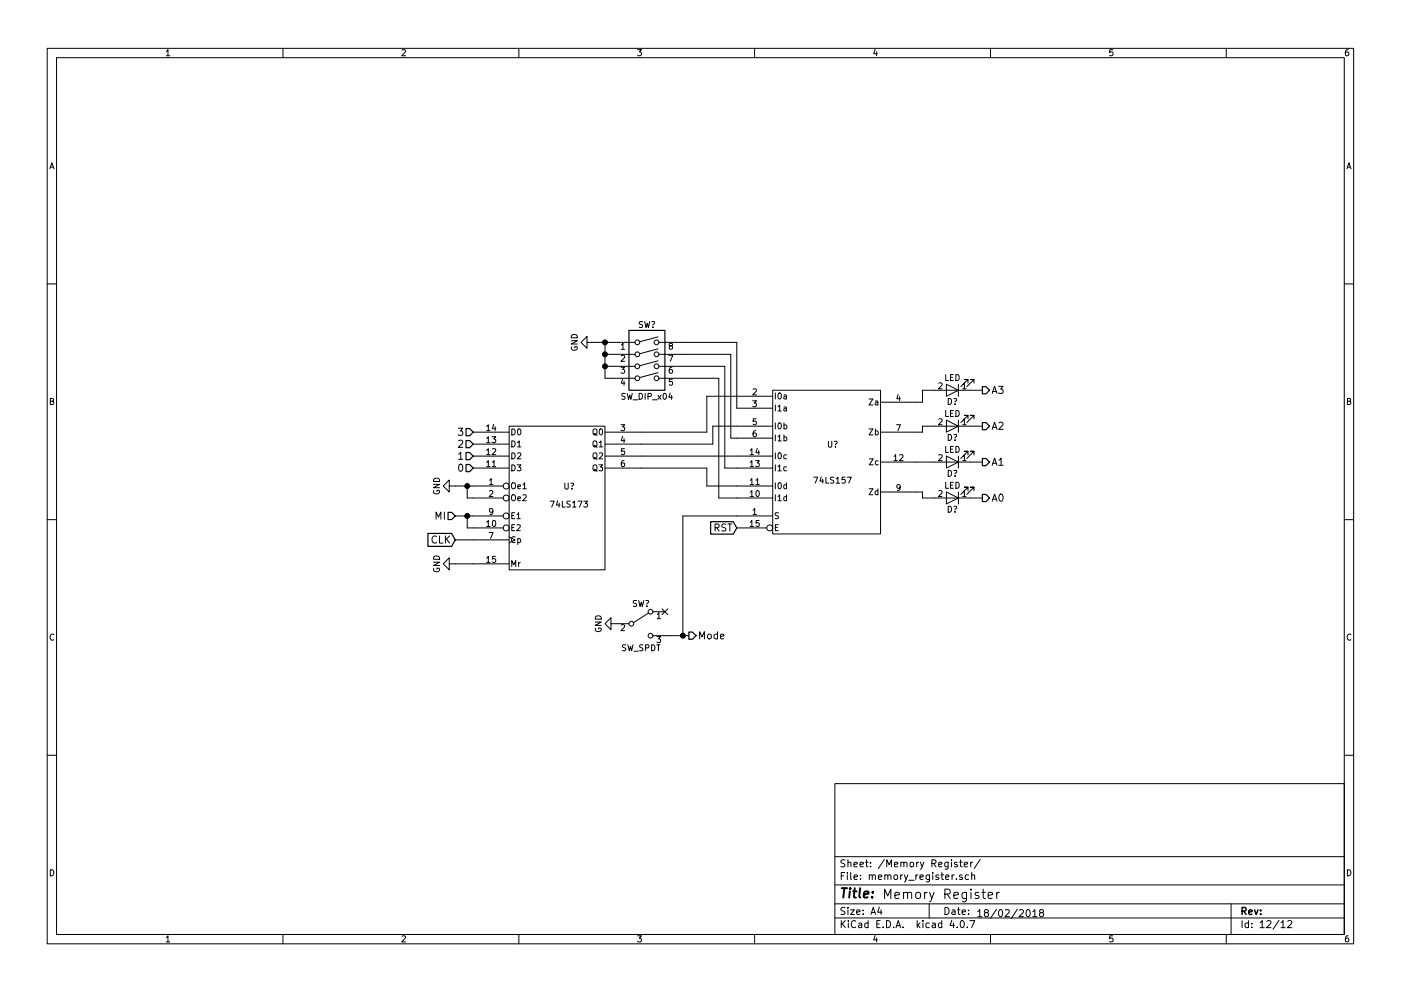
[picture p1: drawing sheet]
<svg xmlns="http://www.w3.org/2000/svg" width="297mm" height="210mm" viewBox="0 0 297 210" stroke-linecap="round" stroke-linejoin="round" font-family="sans-serif">
<g fill="none" stroke="#000" stroke-width=".21">
<path d="M10 10.3h277v189.9h-277zM12 12.2h273v186.1h-273zM35.3 10.9l.3-.4v1.3M35.3 11.8h.7M60 10.3v1.9M85.2 10.6l.5-.1 .3 .4-.8 .9h.8M110 10.3v1.9M135.2 10.5h.8l-.4 .5 .3 .1 .1 .2-.1 .4-.2 .1-.5-.1M160 10.3v1.9M185.5 10.5l-.3 .9h.8M185.9 11v.8M210 10.3v1.9"/>
<path d="M235.9 10.5h-.6v.6h.6l.1 .5-.3 .2-.4-.1M260 10.3v1.9M285.9 10.5l-.4 .1-.2 .2-.1 .8 .3 .2 .4-.1 .1-.4-.1-.2-.4-.1-.3 .3M10.6 35.8l.4-1.3 .4 1.3M10.7 35.5h.6M285.6 35.8l.4-1.3 .4 1.3M285.7 35.5h.6M10 60.2h2M121.1 72.3h1.3l-1.3 .7h1.3M121.2 73.6a.59 .59 0 0 0 .6 .7 .59 .59 0 0 0 .5-.7h-.5v.2M121.2 71.2a.69 .69 0 0 1 .8-.2 .69 .69 0 0 1 .4 .7h-1.3zM124.5 72.6v-1.2l-1.3 1.2 1.3 1.3v-1.3h10.1"/>
<path d="M128.3 75.2h6.3M128.3 77.7h6.3M128.3 72.6v7.7h6.3M131.6 77.9h.8l-.4 .5 .4 .1v.6l-.2 .1-.6-.1M131.7 73.2l.4-.4v1.3M131.7 75.5l.5-.1 .2 .3-.8 1h.8M131.7 74.1h.7M136.2 68.3h-.6v.4a.54 .54 0 0 1 .6 .7l-.2 .1-.5-.1M136.7 68.2l.3 1.3 .2-.9 .3 .9 .3-1.3M138.2 68.3l.4-.1a.41 .41 0 0 1-.2 .7v.1M138.4 69.4v.1M139.5 79.1l-3.9 1"/>
<path d="M139.5 76.5l-3.9 1.1M139.5 74l-3.9 1.1M139.5 71.5l-3.9 1M139.7 77.7h14v21.6h10.1M139.7 72.6h16.5v14h7.6M139.7 75.2h15.2v17.8h8.9M141.8 75.4h.8l-.5 1.3M142.1 73.4l-.2-.3v-.2h.6v.3l-.5 .2-.1 .2v.4l.2 .1h.3l.2-.2-.1-.4-.1-.1M142.5 77.9l-.4 .1-.2 .2v.7l.2 .3 .4-.1v-.6l-.4-.1-.2 .2M200.5 79.5v1.2h.6M202.1 79.5h-.6v1.2h.6M202.7 79.5a.64 .64 0 0 1 .7 .6 .64 .64 0 0 1-.7 .6z"/>
<path d="M285 60.2h2M10.7 85.1h.5l.1-.5-.6-.1v1.3h.5l.2-.4-.3-.3M97.2 90.9h.9l-.5 .5 .5 .3-.1 .5-.2 .2-.6-.2M97.2 93.5l.6-.1 .3 .4-.9 1.1h.9M97.2 96.4l.5-.5v1.6M97.2 97.5h.9M97.5 98.5h.1a.81 .81 0 0 1 .5 .7 .81 .81 0 0 1-.5 .8 .98 .98 0 0 1-.1-1.5zM100.3 91.7h7.6M100.3 94.2h7.6M100.3 96.8h7.6M100.3 99.3h7.6M103.2 98.1l.3-.4v1.3"/>
<path d="M103.2 95.5l.3-.3v1.3M103.2 93l.3-.3v1.2M103.2 90.5l.3-.4v1.3M103.2 99h.7M103.2 96.5h.7M103.2 93.9h.7M103.2 91.4h.7M104.3 92.7h.8l-.4 .4 .4 .1v.6l-.2 .1-.6-.1M104.4 98.1l.3-.4v1.3M104.4 95.3l.5-.1 .2 .3-.8 1h.8M104.4 99h.7M104.7 90l-.3 1h.8"/>
<path d="M105 90.5v.9M107.9 90.4h20.4v30.5h-20.4zM108.5 98.6a.64 .64 0 0 1 .7 .7 .64 .64 0 0 1-.7 .6zM108.5 96.1a.64 .64 0 0 1 .7 .6 .64 .64 0 0 1-.7 .7zM108.5 93.5a.64 .64 0 0 1 .7 .7 .64 .64 0 0 1-.7 .6zM108.5 91a.64 .64 0 0 1 .7 .6 .64 .64 0 0 1-.7 .7zM109.7 98.6h.7l-.4 .5 .4 .1v.6l-.2 .1-.5-.1M109.7 96.2l.5-.1 .2 .3-.7 1h.7M109.7 93.9l.4-.4v1.3M109.7 94.8h.7M109.8 91.1l.2-.1a.67 .67 0 0 1 .5 .6 .67 .67 0 0 1-.5 .7l-.3-.5zM125.8 91.2l.2-.2 .4 .1 .2 .7a.42 .42 0 0 1-.3 .4 .42 .42 0 0 1-.4 0l-.2-.4z"/>
<path d="M125.8 93.7l.2-.2 .4 .1 .2 .8a.42 .42 0 0 1-.3 .4 .42 .42 0 0 1-.4-.1l-.2-.3zM125.8 96.3l.2-.2h.4l.2 .8a.42 .42 0 0 1-.3 .4 .42 .42 0 0 1-.4 0l-.2-.4zM125.8 98.8l.2-.2 .4 .1 .2 .8a.42 .42 0 0 1-.3 .3 .42 .42 0 0 1-.4 0l-.2-.3zM126 92l.6 .4M126 94.5l.6 .4M126 97l.6 .5M126 99.6l.6 .4M127 98.6h.8l-.5 .5 .4 .1v.6l-.2 .1-.5-.1M127.1 93.9l.3-.4v1.3M127.1 96.2l.4-.1 .3 .3-.8 1h.8M127.1 94.8h.7M127.2 91.1l.1-.1a.67 .67 0 0 1 .5 .6 .67 .67 0 0 1-.5 .7l-.2-.5z"/>
<path d="M128.3 99.3h21.6v3.8h13.9M128.3 96.8h35.5M131.6 90.1h.8l-.4 .5 .4 .1v.6l-.2 .1-.6-.1M132 92.6l-.3 .9h.8M132 80.4l-.3 .9h.8M132.3 97.7l-.3 .1-.2 .2-.1 .7 .3 .3 .4-.1-.1-.6-.3-.1-.3 .2M132.3 80.9v.8M132.3 93.1v.8M132.4 95.2h-.6l-.1 .6h.7v.5l-.2 .2-.5-.2M132.5 83.5h-.6v.4a.54 .54 0 0 1 .6 .7l-.2 .1h-.5M133 83.5l.3 1.2 .2-.9 .3 .9 .3-1.2M134.2 84.8h1"/>
<path d="M135.5 83.5a.64 .64 0 0 1 .7 .6 .64 .64 0 0 1-.7 .6zM136.8 83.5v1.2M137.4 84.1l.6-.1v-.4l-.6-.1v1.2M138.4 84.8h.9M139.5 83.9l.7 .8M139.7 80.3h12.7v25.4h11.4M140.2 83.9l-.7 .8M140.7 83.6l.2-.1a.67 .67 0 0 1 .4 .6 .67 .67 0 0 1-.4 .6l-.3-.5zM142.1 83.4l-.3 .9h.8M142.4 83.9v.8M142.5 80.5h-.6v.5h.6v.6l-.1 .1-.5-.1M159.1 98.1l.3-.4v1.3"/>
<path d="M159.1 95.5l.3-.3v1.3M159.1 99h.7M159.1 96.5h.7M159.6 85h.8l-.5 .5 .4 .1v.6l-.2 .1-.5-.1M159.7 82.6l.4-.1 .3 .3-.8 1h.8M160.2 97.7h.8l-.4 .5 .3 .1v.6l-.1 .1-.6-.1M160.2 91.4h-.3l-.2 .3v.7l.2 .3 .4-.2-.1-.6h-.3l-.2 .2M160.3 88.8h-.6v.6h.6v.6l-.2 .1-.4-.1M160.6 95.1l-.3 .9h.7M160.9 95.6v.9M163.8 82.8h22.9v30.5h-22.9zM163.8 84.1h-13.9v7.6h-21.6"/>
<path d="M163.8 90.4h-12.7v3.8h-22.8M164.4 83.4v1.3M164.4 85.9v1.3M164.4 89.7v1.3M164.4 92.3v1.2M164.4 96.1v1.3M164.4 98.6v1.3M164.9 86.3l.4-.4v1.3M164.9 92.6l.4-.3v1.2M164.9 99l.4-.4v1.3M164.9 87.2h.8M164.9 93.5h.8"/>
<path d="M164.9 99.9h.8M165 83.5l.2-.1a.67 .67 0 0 1 .5 .6 .67 .67 0 0 1-.5 .7l-.3-.5zM165 89.8l.2-.1a.67 .67 0 0 1 .5 .7 .67 .67 0 0 1-.5 .6l-.3-.5zM165 96.2l.2-.1a.67 .67 0 0 1 .5 .6 .67 .67 0 0 1-.5 .7l-.3-.5zM166.2 83.9h.5l.1 .8M166.2 86.4h.5l.1 .8M166.2 90.2l.4-.1 .2 .3-.1 .5h-.5M166.2 92.8l.4-.1 .2 .2-.1 .6h-.5M166.2 89.7v1.3M166.2 92.3v1.2M166.8 84.1l-.6 .2 .1 .4 .5-.1M166.8 86.6l-.6 .3 .1 .3 .5-.1"/>
<path d="M166.8 99.1l-.4-.1-.2 .3 .1 .5h.5M166.8 96.6l-.4-.1-.2 .2 .1 .6h.5M175.6 93.6v1l.3 .3h.2l.3-.3v-1M176.9 93.7l.4-.1a.41 .41 0 0 1-.2 .7v.1M177.1 94.8v.1M184.3 84.7h.8l-.8 1.2h.8M184.3 91h.8l-.8 1.3h.8M184.3 97.4h.8l-.8 1.2h.8M185.6 85.1h.5v.8M185.6 91.5l.4-.1 .2 .3-.1 .5h-.5M185.6 91v1.3M186.1 85.4l-.6 .2 .2 .3 .4-.1"/>
<path d="M186.2 97.8h-.4l-.2 .2 .1 .5h.5M186.7 98h21.6M189.5 96.8l.4-.3v1.2M189.5 97.7h.7M190.1 90.1h.8l-.5 1.3M190.4 83.7l-.3 .9h.8M190.7 84.2v.8M190.8 96.6l.4-.1 .3 .3-.8 .9h.8M199 81.3l.5-.1 .2 .4-.7 .9h.7M199 88.9l.5-.1 .2 .4-.7 .9h.7M199 96.6l.5-.1 .2 .3-.7 .9h.7M200.5 87.1v1.3h.6"/>
<path d="M200.5 94.7v1.3h.6M200.7 81.5l2.5 1.3-2.5 1.3zM200.7 89.1l2.5 1.3-2.5 1.3zM200.7 96.8l2.5 1.2-2.5 1.3zM201 84.6a.64 .64 0 0 1 .8 .6 .64 .64 0 0 1-.8 .6zM201 92.2a.64 .64 0 0 1 .8 .6 .64 .64 0 0 1-.8 .6zM201 99.8a.64 .64 0 0 1 .8 .6 .64 .64 0 0 1-.8 .7zM201.5 80.1h.5M201.5 87.7h.5M201.5 95.3h.5M202.1 87.1h-.6v1.3h.6M202.1 94.7h-.6v1.3h.6"/>
<path d="M202.3 84.6h.4a.41 .41 0 0 1-.2 .7M202.3 92.2h.4a.41 .41 0 0 1-.2 .7v.1M202.3 99.8h.4a.41 .41 0 0 1-.2 .7v.1M202.5 85.7v.1M202.5 93.3v.1M202.7 87.1a.64 .64 0 0 1 .7 .6 .64 .64 0 0 1-.7 .7zM202.7 94.7a.64 .64 0 0 1 .7 .6 .64 .64 0 0 1-.7 .7zM203.2 81.5v2.6M203.2 89.1v2.6M203.2 96.8v2.5M204.1 81.6l.4-.4v1.3M204.1 89.2l.4-.4v1.3"/>
<path d="M204.1 96.8l.4-.3v1.2M204.1 97.7h.7M204.1 82.5h.7M204.1 90.1h.7M205.2 81.3v-.8h-.7h.7l-1.5 1.5M205.2 88.9v-.8h-.7h.7l-1.5 1.6M205.2 96.5v-.7h-.7h.7l-1.5 1.5M206.5 81.3v-.8h-.8h.8l-1.5 1.5M206.5 88.9v-.8h-.8h.8l-1.5 1.6M206.5 96.5v-.7h-.8h.8l-1.5 1.5M208.3 90.4h-12.7v1.3h-8.9M208.3 82.8h-12.7v2.5h-8.9"/>
<path d="M210.4 98.7l.5-1.5 .5 1.5M210.4 91.1l.5-1.5 .5 1.5M210.4 83.5l.5-1.5 .5 1.5M210.5 98.3h.7M210.5 90.7h.7M210.5 83.1h.7M211.7 82h1l-.5 .5 .5 .3-.1 .5-.2 .2-.7-.2M211.8 97.6l.4-.4v1.5M211.8 89.7l.6-.1 .3 .4-1 1.1h1M211.8 98.7h.9M285.7 85.1h.5l.1-.5-.6-.1v1.3h.5l.2-.4-.3-.3M10 110.3h2"/>
<path d="M91.9 102.8h1.3l-1.3 .7h1.3M91.9 119.3h1.3l-1.3 .7h1.3M92 104.1a.59 .59 0 0 0 .5 .7 .59 .59 0 0 0 .6-.7l-.5-.1v.3M92 101.7a.69 .69 0 0 1 .8-.2 .69 .69 0 0 1 .4 .7h-1.3zM92 118.2a.69 .69 0 0 1 .8-.2 .69 .69 0 0 1 .4 .7h-1.3zM92.5 110.2v-1.6l.5 1.1 .5-1.1v1.6M92.6 113.9a.72 .72 0 0 0-1.1 .5 .72 .72 0 0 0 .8 .8l.3-.1M93.2 113.7v1.5h.7M94.2 108.6v1.6M94.4 113.7v1.5M94.7 114.4l.6 .8M95.2 103.1v-1.3l-1.2 1.3 1.2 1.3v-1.3h11.5"/>
<path d="M95.2 119.6v-1.2l-1.2 1.2 1.2 1.3v-1.3h12.7M95.3 113.7l-.9 .9M96.5 114.5h11.4M96.5 109.5h10.2M99.1 103.1v2.6h7.6M99.1 109.5v2.5h7.6M103.2 110.8l.3-.4v1.3M103.2 118.4l.3-.3v1.2M103.2 111.7h.7M103.2 119.3h.7M103.7 113h.8l-.5 1.2M103.8 101.9l.3-.4v1.3"/>
<path d="M103.8 104.2l.5-.1 .2 .3-.8 1h.8M103.8 102.8h.7M104.5 108.4l-.2 .3-.4-.1-.1-.6 .5-.1 .2 .2-.1 .8-.3 .3h-.2M104.5 110.5l.2-.1a.67 .67 0 0 1 .4 .7 .67 .67 0 0 1-.4 .6l-.3-.5zM105.1 118.1h-.7v.5h.7v.6l-.2 .1-.5-.1M107.9 113.9l1.3 .6-1.3 .7M108.5 102.6l.2-.2 .4 .1 .2 .8a.42 .42 0 0 1-.2 .4 .42 .42 0 0 1-.5-.1l-.1-.3zM108.5 109.4h.4M108.5 111.9h.4M108.6 105h.5l.2 .8a.42 .42 0 0 1-.2 .4 .42 .42 0 0 1-.5 0l-.1-.4zM109.1 108.8h-.6v1.3h.6M109.1 111.3h-.6v1.3h.6"/>
<path d="M109.2 114a.56 .56 0 0 0-.7 .5 .56 .56 0 0 0 .7 .5M109.6 109.1l.4-.3v1.3M109.6 111.4l.5-.1 .2 .4-.8 .9h.8M109.6 110.1h.7M109.8 103.3l.6-.2-.1-.2-.3-.1-.2 .2v.6h.5M109.8 105.8l.6-.1-.1-.2-.3-.1-.2 .2v.6h.5M109.8 114.3h.3l.3 .2-.1 .6h-.5M109.8 114.3v1.2M110 119.3v.9M110.3 119.3l-.3 .3M110.9 102.8l.3-.4v1.3M110.9 105.1l.5-.1 .2 .3-.8 .9h.8"/>
<path d="M110.9 103.7h.7M116.7 106.3h.8l-.5 1.3M118.2 106.2l-.2 1h.7M118.5 106.7v.9M119.2 106.3v1.3h.6M119.8 102.5v1l.2 .3h.2l.3-.3v-1M120.9 106.4h-.6l-.1 .4a.54 .54 0 0 1 .7 .7l-.2 .1-.5-.1M121 102.6l.4-.1a.41 .41 0 0 1-.1 .7v.1M121.3 103.7v.1M121.4 106.7l.4-.4v1.3M121.4 107.6h.7M122.6 106.3h.8l-.5 1.3"/>
<path d="M123.8 106.3h.8l-.5 .5 .4 .1v.6l-.2 .1-.5-.1M151.6 112l.7-.1 .2-.2-.1-.4-.2-.1h-.6v1.5M152 112l.5 .7M153.9 111.2h-.6l-.3 .2 .1 .4 .7 .3v.4l-.2 .2-.6-.1M154.3 111.2h.9M154.7 111.2v1.5M156.2 112h6.4M159.1 104.4l.3-.3v1.3M159.1 101.9l.3-.4v1.3M159.1 110.8l.3-.4v1.3M159.1 102.8h.7M159.1 111.7h.7"/>
<path d="M159.1 105.4h.7M159.7 108.2l.3-.3v1.3M159.7 109.2h.7M160.3 101.9l.3-.4v1.3M160.3 102.8h.7M160.4 104.2l.2-.1a.67 .67 0 0 1 .4 .6 .67 .67 0 0 1-.4 .7l-.3-.5zM160.9 110.4h-.6v.6h.6v.6l-.1 .1-.5-.1M163.8 109.5h-19v25.4M164.4 111.9h.4M164.4 102.4v1.3M164.4 105v1.2M164.9 105.3l.4-.3v1.2"/>
<path d="M164.9 106.2h.8M165 111.3h-.6v1.3h.6M165 108.8h-.6v.5a.54 .54 0 0 1 .6 .6l-.2 .2-.5-.1M165 102.5l.2-.1a.67 .67 0 0 1 .5 .7 .67 .67 0 0 1-.5 .6l-.3-.5zM166.8 105.5l-.4-.1-.2 .2 .1 .6h.5M166.8 102.9l-.4-.1-.2 .3 .1 .5h.5M166.8 102.4v1.3M166.8 105v1.2M172.5 101.2h.9l-.6 1.3M174.1 101.2l-.3 .9h.8M174.4 101.6v.9M175.1 101.2v1.3h.6"/>
<path d="M176.8 101.3h-.6l-.1 .4a.54 .54 0 0 1 .6 .7l-.1 .1-.5-.1M177.3 101.6l.3-.4v1.3M177.3 102.5h.7M179.2 101.2h-.6l-.1 .6h.7v.6l-.2 .1-.5-.1M179.7 101.2h.8l-.5 1.3M184.3 103.7h.8l-.8 1.3h.8M186.1 104.2l-.3-.1-.3 .3 .1 .5h.5M186.1 103.7v1.3M186.7 104.4h8.9v1.3h12.7M190.9 103.3l-.3 .3-.4-.1v-.6l.4-.1 .3 .2-.1 .8-.3 .3h-.3M199 104.2l.5-.1 .2 .3-.7 1h.7M200.5 102.3v1.3h.6"/>
<path d="M200.7 104.4l2.5 1.3-2.5 1.2zM201 107.4a.64 .64 0 0 1 .8 .6 .64 .64 0 0 1-.8 .7zM201.5 102.9h.5M202.1 102.3h-.6v1.3h.6M202.3 107.5l.4-.1a.41 .41 0 0 1-.2 .7v.1M202.5 100.9v.2M202.5 108.6v.1M202.7 102.3a.64 .64 0 0 1 .7 .7 .64 .64 0 0 1-.7 .6zM203.2 104.4v2.5M204.1 104.4l.4-.3v1.3M204.1 105.4h.7M205.2 104.1v-.7h-.7h.7l-1.5 1.5"/>
<path d="M206.5 104.1v-.7h-.8h.8l-1.5 1.5M210.4 106.3l.5-1.5 .5 1.5M210.5 105.9h.7M211.9 105l.3-.2a.81 .81 0 0 1 .5 .8 .81 .81 0 0 1-.5 .7l-.3-.1-.1-.4zM285 110.3h2M11.4 134.6a.58 .58 0 0 0-.8 .6 .58 .58 0 0 0 .8 .5M92 120.6a.59 .59 0 0 0 .5 .7 .59 .59 0 0 0 .6-.7l-.5-.1v.3M108.5 120.2v-1.3l.4 .9 .4-.9v1.3M126.2 132h1.3l-1.3 .7h1.3M126.3 133.3a.59 .59 0 0 0 .5 .7 .59 .59 0 0 0 .6-.7l-.5-.1v.3M126.3 130.9a.69 .69 0 0 1 .7-.2 .69 .69 0 0 1 .5 .7h-1.3zM129.5 132.3v-1.2l-1.2 1.2 1.2 1.3v-1.3h3.8"/>
<path d="M131.7 132.6l.5-.1 .2 .4-.8 .9h.8M132.7 136.8h-.6l-.1 .5a.54 .54 0 0 1 .6 .6l-.1 .2-.5-.1M133.1 136.8l.3 1.3 .3-.9 .2 .9 .3-1.3M134.4 138.2h1M135 127.5h-.6l-.1 .4a.54 .54 0 0 1 .6 .6l-.2 .2-.4-.1M135.4 127.4l.3 1.3 .3-.9 .2 .9 .3-1.3M136.3 136.8h-.6v.5a.54 .54 0 0 1 .6 .6l-.2 .2-.5-.1M136.9 137.5l.6-.1v-.5l-.6-.1v1.3M136.9 127.5l.4-.1a.41 .41 0 0 1-.1 .7v.1M137.2 128.5v.2M137.5 130l-3.1 2.1M138.2 136.8a.64 .64 0 0 1 .7 .6 .64 .64 0 0 1-.7 .7z"/>
<path d="M138.4 129.8h2.6M138.4 134.9h7.6M139.2 136.8h.8M139.3 135.1h.8l-.5 .5 .4 .1v.5l-.2 .1-.5-.1M139.3 130.3l.4-.3v1.3M139.3 131.3h.8M139.6 136.8v1.3M140.4 129.2l1.2 1.2M141.6 129.2l-1.2 1.2M148.3 135.6v-1.6l.5 1.1 .6-1.1v1.6M150.1 134.7l.2-.2 .4 .2 .1 .6-.1 .2-.4 .1-.2-.2zM152.1 134.6l-.4-.1-.3 .3 .1 .7h.6"/>
<path d="M152.1 134v1.6M152.8 135l.7-.1-.1-.3-.4-.1-.2 .3v.7h.6M286.4 134.6a.58 .58 0 0 0-.8 .6 .58 .58 0 0 0 .8 .5M10 160.2h2M177 166.3h108v32h-108zM285 160.2h2M10.7 184.5a.65 .65 0 0 1 .7 .7 .65 .65 0 0 1-.7 .6zM35.3 198.9l.3-.4v1.3M35.3 199.8h.7M60 198.3v1.9M85.2 198.6l.5-.1 .3 .4-.8 .9h.8M110 198.3v1.9"/>
<path d="M135.2 198.5h.8l-.4 .5 .3 .1 .1 .2-.1 .4-.2 .1-.5-.1M160 198.3v1.9M177 194.8h108M177 191.8h108M177 187.8h108M177 181.8h108M178.4 195.3v1.5M178.4 185.8h.5M178.6 196l.6 .8M179.1 185.1h-.7v1.5M179.1 192.6l-.5-.1-.3 .3 .1 .3 .7 .4v.4l-.2 .1-.6-.1M179.1 182.5l-.5-.1-.3 .3 .1 .3 .7 .4v.4l-.2 .1-.6-.1"/>
<path d="M179.2 195.3l-.8 .9M179.7 185.1v.2M179.7 185.6v1M179.8 192.5v.2M179.8 183.1l.2-.2 .4 .1v.9M179.8 182.4v1.5M179.8 193v1M179.9 195.3v.2M179.9 195.8v1M180.3 193h.8l-.8 1h.8M180.4 185.1v1.3l.2 .2M181.1 183.4l.7-.1-.1-.3-.4-.1-.2 .2v.7h.6"/>
<path d="M181.1 186.1l.7-.1-.1-.3-.4-.1-.2 .2 .1 .7h.5M181.4 195.5a.71 .71 0 0 0-1 .5 .71 .71 0 0 0 .8 .8l.2-.1M181.6 193.5l.7-.1v-.3l-.4-.1-.3 .2 .1 .7h.6M182.1 195.9h.6v.9M182.3 183.4l.8-.1-.1-.3-.4-.1-.3 .2 .1 .7h.6M182.4 186.5v.1M182.4 185.7v.1M182.7 196.2l-.7 .3 .2 .3 .5-.1M183 193.9v.1M183 193.1v.1M183.5 182.9h.6M183.7 182.4v1.3l.4 .2"/>
<path d="M184 195.9l-.4-.1-.3 .3 .1 .6 .2 .1 .4-.1M184 195.3v1.5M184.3 185.7l.2-.1 .4 .1v.9M184.3 185.6v1M184.6 183.8v.1M184.6 183v.1M184.7 194l.4-1.5 .5 1.5M184.8 193.6h.7M184.9 185.8l.3-.2 .3 .1 .1 .9M185.5 198.5l-.3 .9h.8M185.9 199v.8M185.9 196h.5"/>
<path d="M186.2 186.1l.7-.1v-.3l-.4-.1-.3 .2 .1 .7h.6M186.4 192.5l-.3 1h.9M186.6 195.3h-.7v1.5h.7M186.8 193v1M187.2 196.7v.1M187.5 182.3l-1.3 2M187.6 190.6v-2l.6 1.5 .7-1.5v2M187.6 185.7l.2-.1 .4 .1v.9M187.6 185.6v1M188 195.3a.76 .76 0 0 1 .8 .8 .76 .76 0 0 1-.8 .7zM188 183.9v-1.5l.5 1.1 .5-1.1v1.5M188.2 185.8l.3-.2 .3 .1 .1 .9"/>
<path d="M189.5 196.7v.1M189.6 185.7l.2-.1 .4 .1 .1 .6-.1 .2-.4 .1-.2-.1zM189.6 183.4l.7-.1v-.3l-.4-.1-.3 .2 .1 .7h.6M189.7 190l1-.2-.1-.4-.6-.1-.3 .3 .1 .9h.8M190 196.8l.4-1.5 .6 1.5M190.1 196.4h.7M191 185.6v1M191 183.1l.2-.2 .4 .1v.9M191 182.9v1M191.4 185.6l-.4 .3M191.5 196.7v.1M191.6 189.5l.1-.1a.5 .5 0 0 1 .7 .2v1"/>
<path d="M191.6 189.3v1.3M191.6 183.1l.3-.2 .3 .1 .1 .9M191.7 185.6l.4 1M192.4 189.6a.49 .49 0 0 1 .8-.2l.1 1.2M192.5 185.6l-.5 1.4-.3 .1M192.7 186.8h1.1M193 183.1l.2-.2 .4 .2 .1 .5-.1 .2-.4 .1-.2-.1zM194.2 185.6v1M194.2 189.5l.3-.2a.49 .49 0 0 1 .7 .4v.6a.54 .54 0 0 1-.5 .4 .54 .54 0 0 1-.6-.4zM194.4 182.9v1M194.5 195.3v1.5M194.6 185.6l-.4 .3"/>
<path d="M194.6 196.3l.4 .5M194.8 182.9l-.4 .3M195 186.1l.8-.1-.1-.3-.4-.1-.3 .2 .1 .7h.6M195 195.8l-.5 .6M195.1 182.9l.4 1M195.7 195.3v.2M195.7 195.8v1M195.9 182.9l-.5 1.4-.3 .1M196 189.3v1.3M196.6 189.3l-.4 .1-.2 .3M197 191.8v3M197 195.9l-.4-.1-.3 .3 .1 .6 .2 .1 .4-.1"/>
<path d="M197.1 185.6l-.1 1.4-.2 .1-.4-.1M197.1 185.7l-.5-.1-.3 .3 .1 .6 .2 .1 .5-.1M197.1 189.3l.5 1.3M197.6 183.2l.7-.1 .2-.2-.1-.3-.2-.2h-.6v1.5M197.7 195.9h.6v.9M197.8 185.1v.2M197.8 185.6v1M197.9 183.2l.6 .7M198 189.3l-.6 1.8-.3 .2M198.3 196.2l-.7 .3 .2 .3 .5-.1M199 185.7l-.4-.1-.2 .2 .1 .2 .5 .2v.3h-.6M199 183.4l.7-.1v-.3l-.5-.1-.2 .2 .1 .7h.6"/>
<path d="M199.5 185.6h.6M199.7 195.9l-.5-.1-.2 .3v.6l.2 .1 .5-.1M199.7 195.3v1.5M199.7 185.1v1.3l.4 .2M200.3 189.7l1-.1a.55 .55 0 0 0 .2-.5 .55 .55 0 0 0-.4-.5h-.8v2M200.4 192.5a.76 .76 0 0 1 .8 .8 .76 .76 0 0 1-.8 .7zM200.5 186.1l.7-.1-.1-.3-.4-.1-.2 .2 .1 .7h.5M200.8 189.7l.7 .9M201 182.9v1.4l-.3 .1-.3-.1M201 183l-.4-.1-.3 .3 .1 .6 .2 .1 .4-.1M201.7 182.4v.2M201.7 182.9v1"/>
<path d="M201.8 195.2l-.4 1.1h1M201.9 193.1h.5l.1 .9M201.9 185.6v1M202.2 195.8v1M202.2 190l1-.2-.1-.4-.6-.1-.3 .3 .1 .9h.8M202.3 185.6l-.4 .3M202.5 193.4l-.7 .3 .2 .3 .5-.1M202.8 186.5v.1M202.9 196.7v.1M202.9 183l-.3-.1-.2 .2v.3l.5 .1v.3h-.5M203 193h.6M203.2 192.5v1.3l.4 .2"/>
<path d="M203.5 182.9h.5M203.7 182.4v1.3l.3 .2M203.8 195.4l.1-.1a.8 .8 0 0 1 .6 .8 .8 .8 0 0 1-.6 .7 .97 .97 0 0 1-.1-1.4zM204 193.5l.7-.1-.1-.3-.4-.1-.2 .2 .1 .7h.5M204 185.7l-.3-.1-.3 .2 .1 .2 .5 .2v.3h-.6M204.4 183.4l.8-.1-.1-.3-.4-.1-.3 .2 .1 .7h.6M204.9 189.3l-.1 1.8a.52 .52 0 0 1-.7 .1M204.9 189.4l-.6-.1-.3 .4 .1 .8 .2 .1 .6-.1M205.1 196.7v.1M205.4 193.9v.1M205.4 193.1v.1M205.4 185.7l-.5-.1-.3 .3 .1 .6 .2 .1 .5-.1"/>
<path d="M205.6 195.3h1.1l-.7 1.5M205.8 182.9v1M205.9 188.6v.2M205.9 189.3v1.3M206 185.7l.2-.1 .4 .1 .1 .9M206 185.1v1.5M206.2 182.9l-.4 .3M207.3 193.4l.4-.4v1.5M207.3 194.5h.9M207.5 189.4l-.5-.1-.3 .3 .1 .3 .7 .2v.4h-.8M207.8 182.3l-1.2 2M208.2 189.3h.7"/>
<path d="M208.5 188.6v1.8l.4 .2M209 193.6l-.3-.3 .1-.2 .2-.1 .4 .1 .2 .2-.1 .2-.5 .1-.3 .3v.3l.3 .3h.3l.3-.3v-.3l-.3-.3M209.5 190l1-.2-.1-.4-.6-.1-.3 .3 .1 .9h.8M210 198.3v1.9M211.3 192.9l-1.3 1.9M211.3 189.3v1.3M211.9 193.1l.2-.1a.8 .8 0 0 1 .5 .7 .8 .8 0 0 1-.5 .8l-.4-.6zM211.9 189.3l-.4 .1-.2 .3M213.1 193.1l.6-.1 .3 .4-.9 1.1h.9M215.7 192.9l-1.3 1.9M216.1 193.1l.6-.1 .3 .4-.9 1.1h.9M217.7 193.1l.2-.1a.8 .8 0 0 1 .5 .7 .8 .8 0 0 1-.5 .8l-.3-.6z"/>
<path d="M219 193.4l.4-.4v1.5M219 194.5h.8M220.7 193.6l-.3-.3 .1-.2 .2-.1 .4 .1 .2 .2-.1 .2-.5 .1-.3 .3 .1 .5 .2 .1h.3l.3-.3v-.3l-.3-.3M235.9 198.5h-.6v.7l.6-.1 .1 .5-.3 .2-.4-.1M260 198.3v1.9M261 191.8v6.5M263.3 195.3v1.5M264.7 195.9l-.4-.1-.3 .3 .1 .6 .2 .1 .4-.1M264.7 195.3v1.5M265.4 196.7v.1M265.4 195.9v.1M267.2 195.8l.4-.5v1.5"/>
<path d="M267.2 196.8h.8M268.6 195.5l.6-.2 .3 .5-1 1h1M271.2 195.2l-1.3 2M271.6 195.8l.4-.5v1.5M271.6 196.8h.9M273 195.5l.6-.2 .3 .5-1 1h1M285.7 184.5a.65 .65 0 0 1 .7 .7 .65 .65 0 0 1-.7 .6zM285.9 198.5l-.4 .1-.2 .3-.1 .7 .3 .2 .4-.1 .1-.4-.1-.2-.4-.1-.3 .3"/>
<circle cx="135.1" cy="75.2" r=".51"/>
<circle cx="135.1" cy="77.7" r=".51"/>
<circle cx="135.1" cy="72.6" r=".51"/>
<circle cx="139.2" cy="72.6" r=".51"/>
<circle cx="139.2" cy="75.2" r=".51"/>
<circle cx="139.2" cy="77.7" r=".51"/>
<circle cx="135.1" cy="80.3" r=".51"/>
<circle cx="139.2" cy="80.3" r=".51"/>
<circle cx="107.3" cy="112" r=".63"/>
<circle cx="107.3" cy="103.1" r=".63"/>
<circle cx="107.3" cy="105.7" r=".63"/>
<circle cx="107.3" cy="109.5" r=".63"/>
<circle cx="163.2" cy="112" r=".63"/>
<circle cx="133.9" cy="132.3" r=".51"/>
<circle cx="137.9" cy="129.8" r=".51"/>
<circle cx="137.9" cy="134.9" r=".51"/>
</g>
<path d="M263.3 193.3l.8-.1 .1-.2-.1-.3-.2-.2h-.6v1.5M263.7 193.3l.5 .7M264.8 193.5l.7-.1-.1-.3-.4-.1-.2 .2v.7h.6M266 193l.3 1 .4-1M267.3 193.9v.1M267.3 193.1v.1" fill="none" stroke="#000" stroke-width=".3"/>
<path d="M178.5 188.4h1.1M179 188.4l-.2 2M180.2 189.1l-.2 1.3M180.3 188.4l-.1 .2 .2-.1-.1-.1-.1 .2M180.9 189.1h.7M181.2 188.4l-.2 1.8 .1 .1 .4 .1M182.4 188.4l-.2 1.8 .2 .2M183.2 189.8l.9-.2v-.4l-.6-.1-.3 .3v.9h.7M184.9 190.3v.1M185.1 189.2l-.1 .2-.1-.1 .2-.1-.1 .2" fill="none" stroke="#000" stroke-width=".41"/>
<g fill="none" stroke="#000" stroke-width=".25">
<path d="M133.3 70.1h7.7v12.7h-7.7zM98.8 90.9h.8l.7 .8-.7 .8h-.8zM98.8 93.5h.8l.7 .7-.7 .8h-.8zM98.8 96h.8l.7 .8-.7 .7h-.8zM98.8 98.5h.8l.7 .8-.7 .8h-.8zM208.3 97.3h.7l.8 .7-.8 .8h-.7zM208.3 89.7h.7l.8 .7-.8 .8h-.7zM208.3 82h.7l.8 .8-.8 .8h-.7zM90.7 113.2h5.1l.7 1.3-.7 1.4h-5.1zM95 108.7h.8l.7 .8-.7 .7h-.8zM150.7 110.7h4.8l.7 1.3-.7 1.3h-4.8zM208.3 104.9h.7l.8 .8-.8 .7h-.7z"/>
<path d="M146 134.1h.8l.8 .8-.8 .7h-.8z"/>
</g>
<g fill="#000" stroke="#000" stroke-width=".25">
<circle cx="128.3" cy="77.7" r=".51"/>
<circle cx="128.3" cy="75.2" r=".51"/>
<circle cx="128.3" cy="72.6" r=".51"/>
<circle cx="99.1" cy="103.1" r=".51"/>
<circle cx="99.1" cy="109.5" r=".51"/>
<circle cx="144.8" cy="134.9" r=".51"/>
</g>
</svg>
